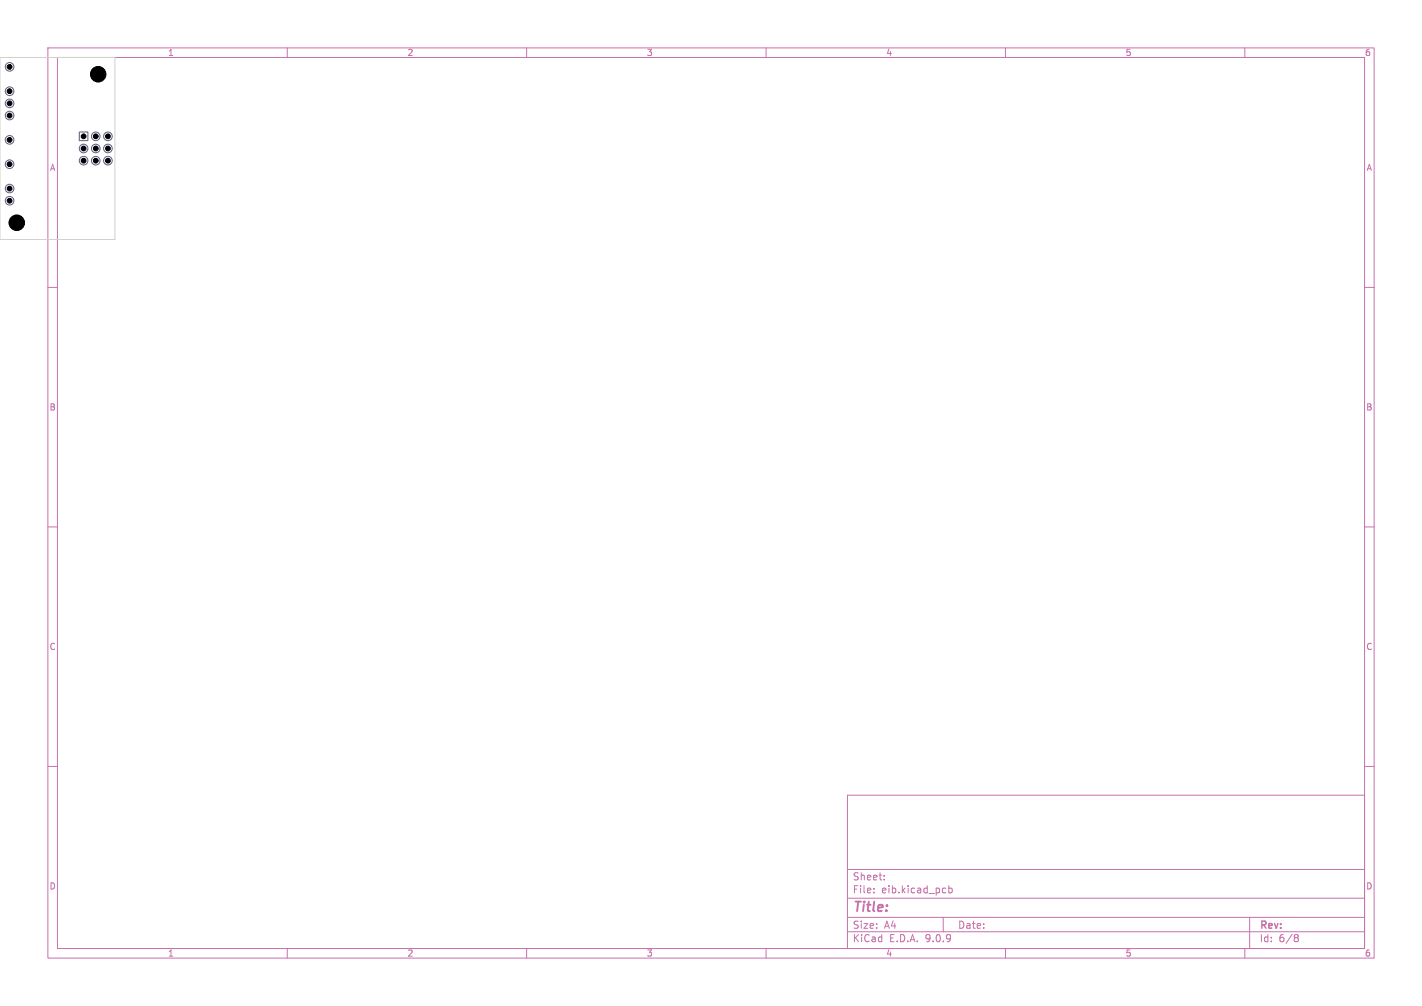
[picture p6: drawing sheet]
<svg xmlns="http://www.w3.org/2000/svg" width="297mm" height="210mm" viewBox="0 0 297 210" stroke-linecap="round" stroke-linejoin="round" font-family="sans-serif">
<defs><g id="words">
<text font-size="2.8" fill="#c872ab" x="178" y="190.9">Title:</text>
<g font-size="2.1" fill="#c872ab">
<text x="178" y="184">Sheet:</text>
<text x="178" y="186.7">File:</text>
<text x="184.1" y="186.7">eib.kicad_pcb</text>
<text x="178" y="196.9">KiCad</text>
<text x="178" y="194.1">Size:</text>
<text x="184.7" y="194.1">A4</text>
<text x="185.7" y="196.9">E.D.A.</text>
<text x="193.3" y="196.9">9.0.9</text>
<text x="200" y="194.1">Date:</text>
<text x="263" y="194.3">Rev:</text>
<text x="263" y="196.9">Id:</text>
<text x="267.1" y="196.9">6/8</text>
</g>
<g font-size="1.8" fill="#c872ab">
<text x="35" y="11.9">1</text>
<text x="85" y="11.9">2</text>
<text x="135" y="11.9">3</text>
<text x="185" y="11.9">4</text>
<text x="235" y="11.9">5</text>
<text x="285" y="11.9">6</text>
<text x="10.3" y="35.9">A</text>
<text x="285.4" y="35.9">A</text>
<text x="10.3" y="85.9">B</text>
<text x="285.3" y="85.9">B</text>
<text x="10.3" y="135.9">C</text>
<text x="285.3" y="135.9">C</text>
<text x="10.3" y="185.9">D</text>
<text x="285.3" y="185.9">D</text>
<text x="35" y="199.9">1</text>
<text x="85" y="199.9">2</text>
<text x="135" y="199.9">3</text>
<text x="185" y="199.9">4</text>
<text x="235" y="199.9">5</text>
<text x="285" y="199.9">6</text>
</g>
</g></defs>
<g fill="none" stroke="#c872ab" stroke-width=".21">
<path d="M10 10h277v190h-277zM12 12h273v186h-273zM60 10v2M110 10v2M160 10v2M210 10v2M260 10v2M10 60h2M285 60h2M10 110h2M285 110h2M10 160h2"/>
<path d="M177 166h108v32h-108zM285 160h2M60 198v2M110 198v2M160 198v2M177 194.5h108M177 191.5h108M177 187.5h108M177 181.5h108M182.5 186.3v.1M182.5 185.5v.1M184.7 183.6v.1"/>
<path d="M184.7 182.8v.1M197 191.5v3M197.4 185.4l.1 .1M197.5 186.3l-.1 .1M198.2 184.9v1.5M198.2 185.5l.4-.1 .3 .3-.2 .6h-.5M210 198v2M260 198v2M261 191.5v6.5M270.6 195.1h.3l.3 .3-.3 .3M270.6 195.7h.3M270.9 195.7l.2 .2 .1 .4-.3 .3h-.3"/>
</g>
<g fill="none" stroke="#585d84" stroke-width=".21">
<path d="M16.6 27.6h1.8v1.8h-1.8z"/>
<circle cx="2" cy="14" r=".9"/>
<circle cx="2" cy="19" r=".9"/>
<circle cx="20.5" cy="15.5" r="1.6"/>
<circle cx="2" cy="21.6" r=".9"/>
<circle cx="2" cy="24.1" r=".9"/>
<circle cx="2" cy="34.3" r=".9"/>
<circle cx="2" cy="29.2" r=".9"/>
<circle cx="2" cy="39.4" r=".9"/>
<circle cx="17.5" cy="31" r=".9"/>
<circle cx="17.5" cy="33.5" r=".9"/>
<circle cx="20" cy="28.5" r=".9"/>
<circle cx="20" cy="33.5" r=".9"/>
<circle cx="20" cy="31" r=".9"/>
<circle cx="22.5" cy="33.5" r=".9"/>
<circle cx="22.5" cy="31" r=".9"/>
<circle cx="22.5" cy="28.5" r=".9"/>
<circle cx="2" cy="41.9" r=".9"/>
<circle cx="3.5" cy="46.5" r="1.6"/>
</g>
<path d="M0 12h24v38h-24z" fill="none" stroke="#d0d2cd" stroke-width=".21"/>
<g fill="#000" stroke="#000" stroke-width=".21">
<circle cx="2" cy="14" r=".5"/>
<circle cx="2" cy="19" r=".5"/>
<circle cx="20.5" cy="15.5" r="1.6"/>
<circle cx="2" cy="34.3" r=".5"/>
<circle cx="2" cy="39.4" r=".5"/>
<circle cx="2" cy="29.2" r=".5"/>
<circle cx="2" cy="21.6" r=".5"/>
<circle cx="2" cy="24.1" r=".5"/>
<circle cx="17.5" cy="33.5" r=".5"/>
<circle cx="17.5" cy="28.5" r=".5"/>
<circle cx="17.5" cy="31" r=".5"/>
<circle cx="20" cy="28.5" r=".5"/>
<circle cx="20" cy="31" r=".5"/>
<circle cx="20" cy="33.5" r=".5"/>
<circle cx="22.5" cy="28.5" r=".5"/>
<circle cx="22.5" cy="33.5" r=".5"/>
<circle cx="22.5" cy="31" r=".5"/>
<circle cx="2" cy="41.9" r=".5"/>
<circle cx="3.5" cy="46.5" r="1.6"/>
</g>
<use href="#words"/>
</svg>
